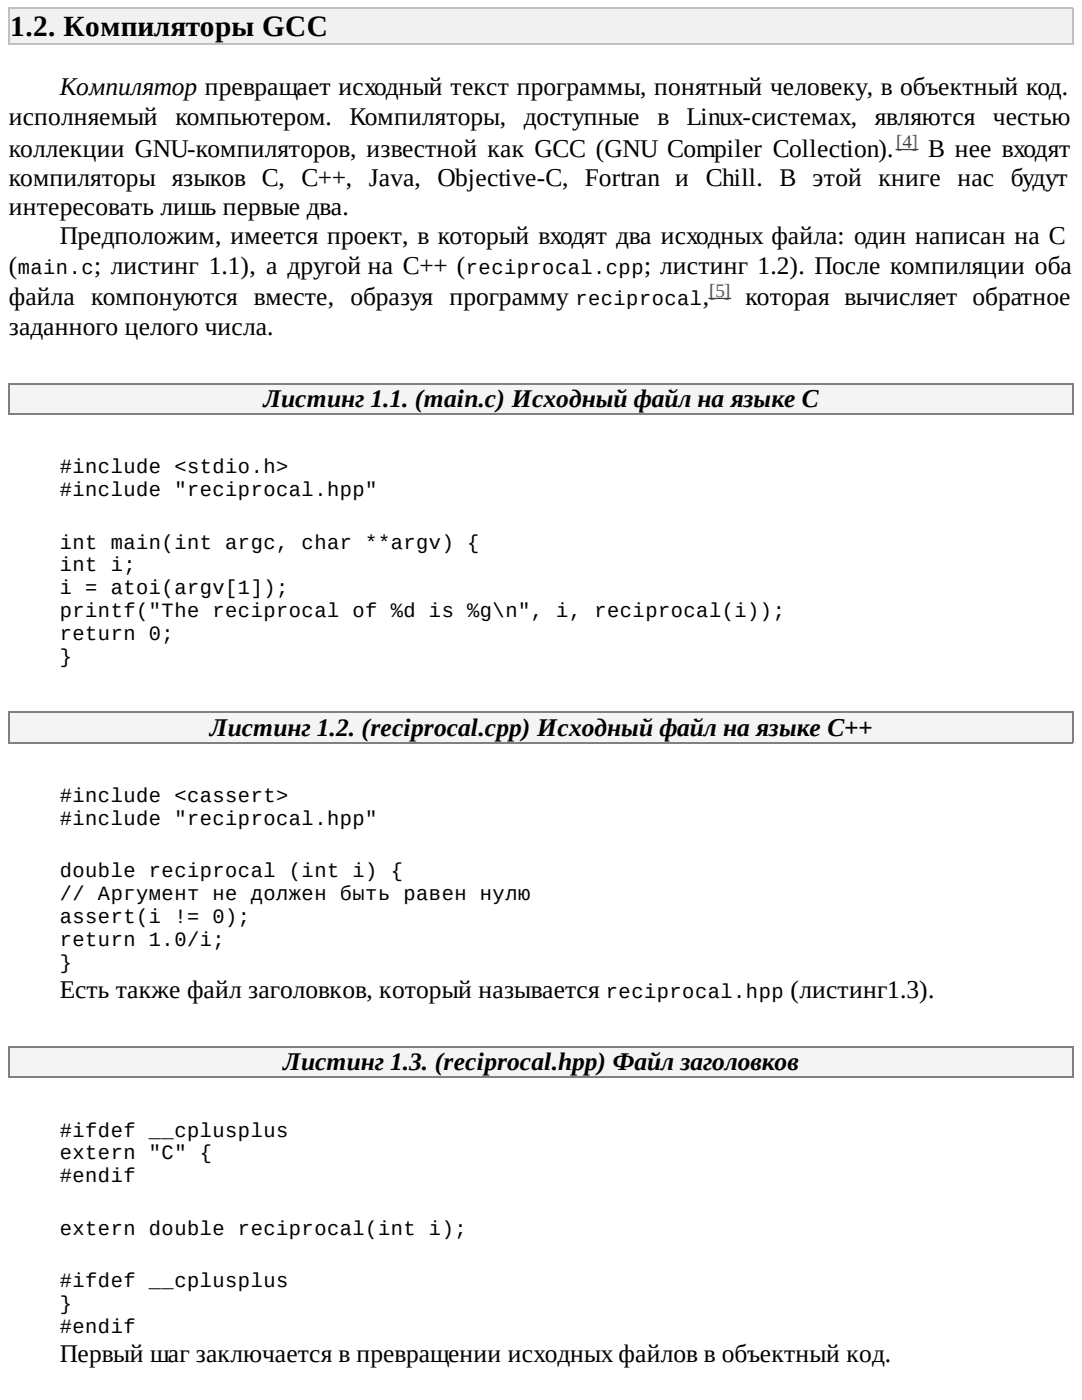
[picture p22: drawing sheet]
<svg xmlns="http://www.w3.org/2000/svg" width="216mm" height="279mm" viewBox="0 0 216 279" stroke-linecap="round" stroke-linejoin="round" font-family="sans-serif">
<defs><g id="words">
<text font-size="5.8" x="2" y="7.1">1.2. Компиляторы GCC</text>
<g font-size="5.1">
<text x="11.9" y="19.1">Компилятор превращает исходный текст программы, понятный человеку, в объектный код.</text>
<text x="1.8" y="24.9">исполняемый</text>
<text x="35" y="24.9">компьютером. Компиляторы, доступные в Linux-системах, являются честью</text>
<text x="1.8" y="31.2">коллекции GNU-компиляторов, известной как GCC (GNU Compiler Collection).</text>
<text x="185.2" y="31.2">В нее входят</text>
<text x="1.8" y="37.1">компиляторы языков С, C++, Java, Objective-C, Fortran и Chill. В этой книге нас будут</text>
<text x="1.8" y="42.9">интересовать лишь первые два.</text>
<text x="11.9" y="48.8">Предположим, имеется проект, в который входят два исходных файла: один написан на С</text>
<text x="1.8" y="54.6">(</text>
<text x="18.8" y="54.6">; листинг 1.1), а другой на C++ (</text>
<text x="128.5" y="54.6">; листинг 1.2). После компиляции оба</text>
<text x="1.8" y="61">файла компонуются вместе, образуя программу</text>
<text x="140.2" y="61">,</text>
<text x="148.8" y="61">которая вычисляет обратное</text>
<text x="1.8" y="66.8">заданного целого числа.</text>
<text x="52.6" y="81.3">Листинг 1.1. (main.c) Исходный файл на языке С</text>
<text x="41.9" y="146.8">Листинг 1.2. (reciprocal.cpp) Исходный файл на языке C++</text>
<text x="11.9" y="199.1">Есть также файл заголовков, который называется</text>
<text x="157.7" y="199.1">(листинг1.3).</text>
<text x="56.5" y="213.6">Листинг 1.3. (reciprocal.hpp) Файл заголовков</text>
<text x="11.9" y="271.8">Первый шаг заключается в превращении исходных файлов в объектный код.</text>
</g>
<g font-size="4.1">
<text x="3.5" y="54.6">main.c</text>
<text x="93" y="54.6">reciprocal.cpp</text>
<text x="114.8" y="61">reciprocal</text>
<text x="11.9" y="94.5">#include &lt;stdio.h&gt;</text>
<text x="11.9" y="99.1">#include &quot;reciprocal.hpp&quot;</text>
<text x="11.9" y="109.5">int main(int argc, char **argv) {</text>
<text x="11.9" y="114">int i;</text>
<text x="11.9" y="118.6">i = atoi(argv[1]);</text>
<text x="11.9" y="123.2">printf(&quot;The reciprocal of %d is %g\n&quot;, i, reciprocal(i));</text>
<text x="11.9" y="127.8">return 0;</text>
<text x="11.9" y="132.3">}</text>
<text x="11.9" y="160">#include &lt;cassert&gt;</text>
<text x="11.9" y="164.6">#include &quot;reciprocal.hpp&quot;</text>
<text x="11.9" y="175">double reciprocal (int i) {</text>
<text x="11.9" y="179.6">// Аргумент не должен быть равен нулю</text>
<text x="11.9" y="184.1">assert(i != 0);</text>
<text x="11.9" y="188.7">return 1.0/i;</text>
<text x="11.9" y="193.3">}</text>
<text x="120.9" y="199.1">reciprocal.hpp</text>
<text x="11.9" y="226.8">#ifdef __cplusplus</text>
<text x="11.9" y="231.4">extern &quot;С&quot; {</text>
<text x="11.9" y="236">#endif</text>
<text x="11.9" y="246.4">extern double reciprocal(int i);</text>
<text x="11.9" y="256.8">#ifdef __cplusplus</text>
<text x="11.9" y="261.4">}</text>
<text x="11.9" y="265.9">#endif</text>
</g>
<g font-size="3.8" fill="#00e">
<text x="178.8" y="29.5">[4]</text>
<text x="141.5" y="59.2">[5]</text>
</g>
</g></defs>
<path d="M1.8 1.5h212.3v7.4h-212.3z" fill="#f1f1f1"/>
<path d="M1.8 1.7h212.3M1.8 8.8h212.3M1.9 1.5v7.4M214 1.5v7.4" fill="none" stroke="#c0c0c0" stroke-width=".25"/>
<path d="M1.8 76.5h212.3v6.3h-212.3z" fill="#f4f4f4"/>
<path d="M1.8 76.6h212.3M1.9 76.5v6.3M214 76.5v6.3M1.8 82.7h212.3" fill="none" stroke="#808080" stroke-width=".25"/>
<path d="M1.8 142h212.3v6.3h-212.3z" fill="#f4f4f4"/>
<path d="M1.8 142.1h212.3M1.8 148.2h212.3M1.9 142v6.3M214 142v6.3" fill="none" stroke="#808080" stroke-width=".25"/>
<path d="M1.8 208.8h212.3v6.3h-212.3z" fill="#f4f4f4"/>
<path d="M1.8 208.9h212.3M1.8 215h212.3M1.9 208.8v6.3M214 208.8v6.3" fill="none" stroke="#808080" stroke-width=".25"/>
<path d="M178.8 29.8h4.3zM141.5 59.6h4.3z" fill="none" stroke="#00e" stroke-width=".25"/>
<use href="#words"/>
</svg>
